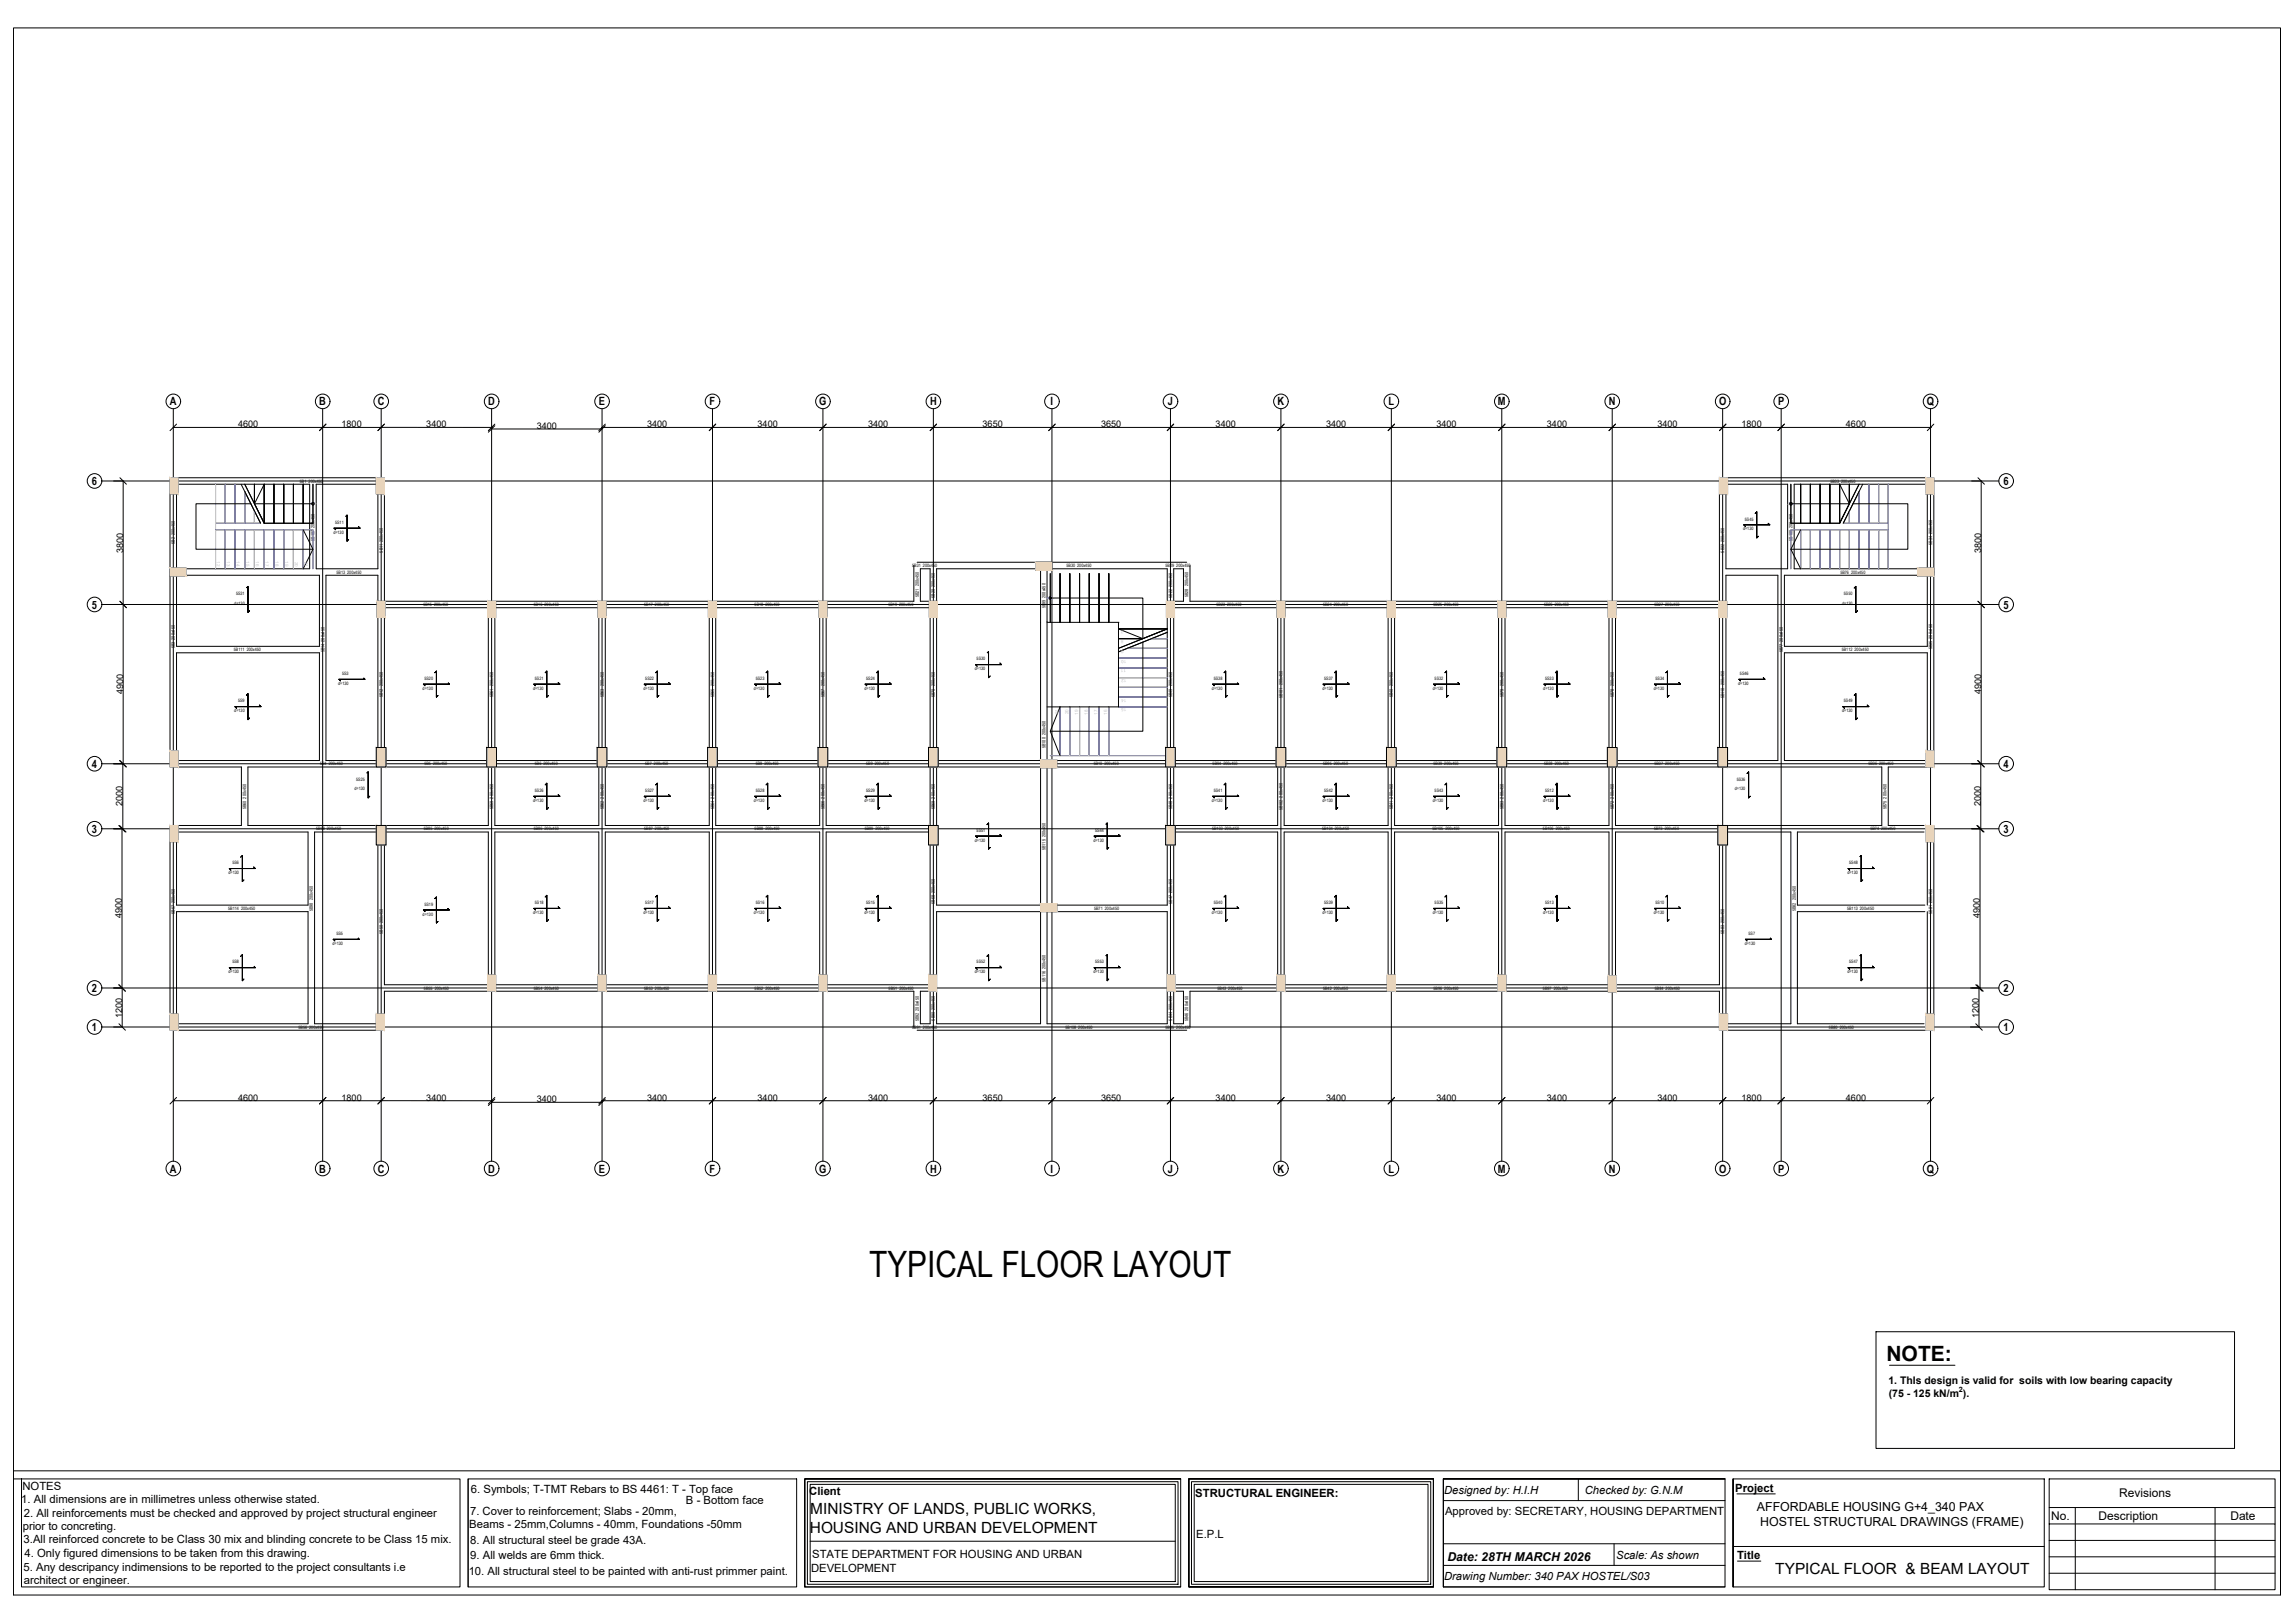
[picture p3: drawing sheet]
<svg xmlns="http://www.w3.org/2000/svg" width="841mm" height="594mm" viewBox="0 0 841 594" stroke-linecap="round" stroke-linejoin="round" font-family="sans-serif">
<defs><g id="words">
<text font-size="13.3" x="318.5" y="467.6">TYPICAL FLOOR LAYOUT</text>
<text font-size="7.7" x="691.3" y="498.4">NOTE:</text>
<g font-size="5.6">
<text x="296.9" y="554.5">MINISTRY OF LANDS, PUBLIC WORKS,</text>
<text x="296.8" y="561.3">HOUSING AND URBAN DEVELOPMENT</text>
<text x="650.6" y="576.4">TYPICAL FLOOR &amp; BEAM LAYOUT</text>
</g>
<g font-size="4.5">
<text x="643.8" y="553.3">AFFORDABLE HOUSING G+4_340 PAX</text>
<text x="645.1" y="558.7">HOSTEL STRUCTURAL DRAWINGS (FRAME)</text>
<text x="530.4" y="571.6">Date: 28TH MARCH 2026</text>
</g>
<g font-size="4.4">
<text x="776.6" y="548.4">Revisions</text>
<text x="751.7" y="556.6">No.</text>
<text x="769" y="556.6">Description</text>
<text x="817.3" y="556.6">Date</text>
</g>
<g font-size="4.2">
<text x="62.3" y="148.5">A</text>
<text x="117" y="148.5">B</text>
<text x="138.5" y="148.5">C</text>
<text x="178.9" y="148.5">D</text>
<text x="219.5" y="148.5">E</text>
<text x="260.1" y="148.5">F</text>
<text x="300.2" y="148.5">G</text>
<text x="340.8" y="148.5">H</text>
<text x="385" y="148.5">I</text>
<text x="428" y="148.5">J</text>
<text x="468.2" y="148.5">K</text>
<text x="508.8" y="148.5">L</text>
<text x="548.9" y="148.5">M</text>
<text x="589.6" y="148.5">N</text>
<text x="630" y="148.5">O</text>
<text x="651.6" y="148.5">P</text>
<text x="706.1" y="148.5">Q</text>
<text x="33.7" y="177.7">6</text>
<text x="734.2" y="177.7">6</text>
<text x="33.7" y="222.9">5</text>
<text x="734.2" y="222.9">5</text>
<text x="33.7" y="281.2">4</text>
<text x="734.2" y="281.2">4</text>
<text x="33.7" y="305">3</text>
<text x="734.2" y="305">3</text>
<text x="33.7" y="363.3">2</text>
<text x="734.2" y="363.3">2</text>
<text x="33.7" y="377.6">1</text>
<text x="734.2" y="377.6">1</text>
<text x="62.3" y="429.5">A</text>
<text x="117" y="429.5">B</text>
<text x="138.5" y="429.5">C</text>
<text x="178.9" y="429.5">D</text>
<text x="219.5" y="429.5">E</text>
<text x="260.1" y="429.5">F</text>
<text x="300.2" y="429.5">G</text>
<text x="340.8" y="429.5">H</text>
<text x="385" y="429.5">I</text>
<text x="428" y="429.5">J</text>
<text x="468.2" y="429.5">K</text>
<text x="508.8" y="429.5">L</text>
<text x="548.9" y="429.5">M</text>
<text x="589.6" y="429.5">N</text>
<text x="630" y="429.5">O</text>
<text x="651.6" y="429.5">P</text>
<text x="706.1" y="429.5">Q</text>
</g>
<g font-size="4.1">
<text x="8.2" y="545.8">NOTES</text>
<text x="7.8" y="550.4">1. All dimensions are in millimetres unless otherwise stated.</text>
<text x="172.6" y="546.7">6. Symbols; T-TMT Rebars to BS 4461: T - Top face</text>
<text x="251.4" y="551">B - Bottom face</text>
<text x="296.6" y="547.4">Client</text>
<text x="438" y="548.4">STRUCTURAL ENGINEER:</text>
<text x="529.2" y="547.1">Designed by: H.I.H</text>
<text x="580.8" y="547.1">Checked by: G.N.M</text>
<text x="635.9" y="546.3">Project</text>
<text x="8.8" y="555.5">2. All reinforcements must be checked and approved by project structural engineer</text>
<text x="172.3" y="554.8">7. Cover to reinforcement; Slabs - 20mm,</text>
<text x="529.6" y="555">Approved by: SECRETARY, HOUSING DEPARTMENT</text>
<text x="8.3" y="560.2">prior to concreting.</text>
<text x="172" y="559.5">Beams - 25mm,Columns - 40mm, Foundations -50mm</text>
<text x="438.4" y="563.2">E.P.L</text>
<text x="8.6" y="565.1">3.All reinforced concrete to be Class 30 mix and blinding concrete to be Class 15 mix.</text>
<text x="172.3" y="565.5">8. All structural steel be grade 43A.</text>
<text x="8.6" y="575.5">5. Any descripancy indimensions to be reported to the project consultants i.e</text>
<text x="9" y="570.2">4. Only figured dimensions to be taken from this drawing.</text>
<text x="172.3" y="571.1">9. All welds are 6mm thick.</text>
<text x="297.2" y="575.7">DEVELOPMENT</text>
<text x="297.6" y="570.8">STATE DEPARTMENT FOR HOUSING AND URBAN</text>
<text x="592.3" y="570.8">Scale: As shown</text>
<text x="636.6" y="570.9">Title</text>
<text x="8.7" y="580.2">architect or engineer.</text>
<text x="171.8" y="576.8">10. All structural steel to be painted with anti-rust primmer paint.</text>
<text x="529.2" y="578.8">Drawing Number: 340 PAX HOSTEL/S03</text>
</g>
<g font-size="3.8">
<text x="692" y="506.9">1. ThIs design is valid for soils with low bearing capacity</text>
<text x="692.1" y="511.5">(75 - 125 kN/m ).</text>
</g>
<g font-size="3.3">
<text x="87.2" y="156.5">4600</text>
<text x="125.2" y="156.5">1800</text>
<text x="156.2" y="156.5">3400</text>
<text x="196.7" y="157.1">3400</text>
<text x="237.2" y="156.5">3400</text>
<text x="277.6" y="156.5">3400</text>
<text x="318.1" y="156.5">3400</text>
<text x="360.1" y="156.5">3650</text>
<text x="403.5" y="156.5">3650</text>
<text x="445.5" y="156.5">3400</text>
<text x="486" y="156.5">3400</text>
<text x="526.4" y="156.5">3400</text>
<text x="566.9" y="156.5">3400</text>
<text x="607.4" y="156.5">3400</text>
<text x="638.2" y="156.5">1800</text>
<text x="676.5" y="156.5">4600</text>
<text x="45.1" y="202.5" transform="rotate(-90 45.1 202.5)">3800</text>
<text x="726" y="202.5" transform="rotate(-90 726 202.5)">3800</text>
<text x="45.1" y="254.2" transform="rotate(-90 45.1 254.2)">4900</text>
<text x="726" y="254.2" transform="rotate(-90 726 254.2)">4900</text>
<text x="44.9" y="295.3" transform="rotate(-90 44.9 295.3)">2000</text>
<text x="725.8" y="295.3" transform="rotate(-90 725.8 295.3)">2000</text>
<text x="44.7" y="336.3" transform="rotate(-90 44.7 336.3)">4900</text>
<text x="725.6" y="336.3" transform="rotate(-90 725.6 336.3)">4900</text>
<text x="44.7" y="372.8" transform="rotate(-90 44.7 372.8)">1200</text>
<text x="725.2" y="372.8" transform="rotate(-90 725.2 372.8)">1200</text>
<text x="87.2" y="403.1">4600</text>
<text x="125.2" y="403.1">1800</text>
<text x="156.2" y="403.1">3400</text>
<text x="196.7" y="403.7">3400</text>
<text x="237.2" y="403.1">3400</text>
<text x="277.6" y="403.1">3400</text>
<text x="318.1" y="403.1">3400</text>
<text x="360.1" y="403.1">3650</text>
<text x="403.5" y="403.1">3650</text>
<text x="445.5" y="403.1">3400</text>
<text x="486" y="403.1">3400</text>
<text x="526.4" y="403.1">3400</text>
<text x="566.9" y="403.1">3400</text>
<text x="607.4" y="403.1">3400</text>
<text x="638.2" y="403.1">1800</text>
<text x="676.5" y="403.1">4600</text>
</g>
<text font-size="2.7" x="717.9" y="509.8">2</text>
<g font-size="1.7">
<text x="109.9" y="176.8">5B1 200x450</text>
<text x="670.8" y="176.8">5B33 200x450</text>
<text x="122.8" y="191.9">5S11</text>
<text x="639.4" y="190.7">5S45</text>
<text x="115.3" y="198" transform="rotate(-90 115.3 198)">5B107 200x450</text>
<text x="122.2" y="195.5">d=130</text>
<text x="638.8" y="194.3">d=130</text>
<text x="656.9" y="198" transform="rotate(-90 656.9 198)">5B109 200x450</text>
<text x="64.1" y="199.2" transform="rotate(-90 64.1 199.2)">5B2 200x450</text>
<text x="140.3" y="202.4" transform="rotate(-90 140.3 202.4)">5B11 200x450</text>
<text x="631.9" y="202.4" transform="rotate(-90 631.9 202.4)">5B32 200x450</text>
<text x="708.1" y="199.6" transform="rotate(-90 708.1 199.6)">5B34 200x450</text>
<text x="334.3" y="207.7">5B31 200x450</text>
<text x="390.8" y="207.7">5B30 200x450</text>
<text x="427.1" y="207.7">5B29 200x450</text>
<text x="123.3" y="210.1">5B13 200x450</text>
<text x="674.4" y="210.1">5B76 200x450</text>
<text x="85.9" y="221.6">d=130</text>
<text x="86.5" y="218">5S31</text>
<text x="155.1" y="222">5B15 200x450</text>
<text x="195.6" y="222">5B16 200x450</text>
<text x="236.1" y="222">5B17 200x450</text>
<text x="276.5" y="222">5B18 200x450</text>
<text x="325.6" y="222">5B19 200x450</text>
<text x="336.7" y="218.7" transform="rotate(-90 336.7 218.7)">5B21 200x450</text>
<text x="342.6" y="219" transform="rotate(-90 342.6 219)">5B20 200x450</text>
<text x="429.5" y="219" transform="rotate(-90 429.5 219)">5B22 200x450</text>
<text x="435.5" y="218.7" transform="rotate(-90 435.5 218.7)">5B28 200x450</text>
<text x="445.8" y="222">5B23 200x450</text>
<text x="484.9" y="222">5B24 200x450</text>
<text x="525.3" y="222">5B25 200x450</text>
<text x="565.8" y="222">5B26 200x450</text>
<text x="606.3" y="222">5B27 200x450</text>
<text x="675.1" y="221.6">d=130</text>
<text x="675.7" y="218">5S50</text>
<text x="383.1" y="222.8" transform="rotate(-90 383.1 222.8)">5B99 200x450</text>
<text x="64.1" y="237.4" transform="rotate(-90 64.1 237.4)">5B3 200x450</text>
<text x="85.7" y="238.5">5B111 200x450</text>
<text x="118.9" y="239" transform="rotate(-90 118.9 239)">5B14 200x450</text>
<text x="653.3" y="239" transform="rotate(-90 653.3 239)">5B77 200x450</text>
<text x="674.9" y="238.5">5B112 200x450</text>
<text x="708.1" y="237.8" transform="rotate(-90 708.1 237.8)">5B35 200x450</text>
<text x="357.2" y="245.5">d=130</text>
<text x="357.9" y="241.9">5S30</text>
<text x="123.9" y="250.8">d=130</text>
<text x="125.4" y="247.2">5S3</text>
<text x="155.5" y="249">5S20</text>
<text x="196" y="249">5S21</text>
<text x="236.5" y="249">5S22</text>
<text x="277" y="249">5S23</text>
<text x="317.4" y="249">5S24</text>
<text x="444.8" y="249">5S38</text>
<text x="485.3" y="249">5S37</text>
<text x="525.7" y="249">5S32</text>
<text x="566.2" y="249">5S33</text>
<text x="606.7" y="249">5S34</text>
<text x="637" y="250.8">d=130</text>
<text x="637.6" y="247.2">5S46</text>
<text x="87.3" y="257.3">5S9</text>
<text x="140.3" y="255.4" transform="rotate(-90 140.3 255.4)">5B12 200x450</text>
<text x="154.9" y="252.6">d=130</text>
<text x="180.7" y="255.4" transform="rotate(-90 180.7 255.4)">5B61 200x450</text>
<text x="195.4" y="252.6">d=130</text>
<text x="221.2" y="255.4" transform="rotate(-90 221.2 255.4)">5B63 200x450</text>
<text x="235.8" y="252.6">d=130</text>
<text x="261.7" y="255.4" transform="rotate(-90 261.7 255.4)">5B65 200x450</text>
<text x="276.3" y="252.6">d=130</text>
<text x="302.2" y="255.4" transform="rotate(-90 302.2 255.4)">5B67 200x450</text>
<text x="316.8" y="252.6">d=130</text>
<text x="342.6" y="255.4" transform="rotate(-90 342.6 255.4)">5B70 200x450</text>
<text x="429.5" y="255.4" transform="rotate(-90 429.5 255.4)">5B49 200x450</text>
<text x="444.1" y="252.6">d=130</text>
<text x="470" y="255.7" transform="rotate(-90 470 255.7)">5B101 200x450</text>
<text x="484.6" y="252.6">d=130</text>
<text x="510.5" y="255.4" transform="rotate(-90 510.5 255.4)">5B40 200x450</text>
<text x="525.1" y="252.6">d=130</text>
<text x="550.9" y="255.4" transform="rotate(-90 550.9 255.4)">5B79 200x450</text>
<text x="565.6" y="252.6">d=130</text>
<text x="591.4" y="255.4" transform="rotate(-90 591.4 255.4)">5B78 200x450</text>
<text x="606" y="252.6">d=130</text>
<text x="631.9" y="255.7" transform="rotate(-90 631.9 255.7)">5B110 200x450</text>
<text x="675.7" y="257.3">5S49</text>
<text x="85.9" y="260.9">d=130</text>
<text x="675.1" y="260.9">d=130</text>
<text x="383.1" y="274" transform="rotate(-90 383.1 274)">5B100 200x450</text>
<text x="117.3" y="280.3">5B4 200x450</text>
<text x="155.5" y="280.3">5B5 200x450</text>
<text x="196" y="280.3">5B6 200x450</text>
<text x="236.5" y="280.3">5B7 200x450</text>
<text x="276.9" y="280.3">5B8 200x450</text>
<text x="317.4" y="280.3">5B9 200x450</text>
<text x="400.8" y="280.3">5B10 200x450</text>
<text x="444.4" y="280.3">5B94 200x450</text>
<text x="484.9" y="280.3">5B95 200x450</text>
<text x="525.3" y="280.3">5B39 200x450</text>
<text x="565.8" y="280.3">5B38 200x450</text>
<text x="606.3" y="280.3">5B37 200x450</text>
<text x="684.7" y="280.3">5B36 200x450</text>
<text x="130.5" y="285.9">5S25</text>
<text x="636.4" y="285.9">5S36</text>
<text x="129.9" y="289.5">d=130</text>
<text x="195.4" y="293.7">d=130</text>
<text x="196" y="290.1">5S26</text>
<text x="235.8" y="293.7">d=130</text>
<text x="236.5" y="290.1">5S27</text>
<text x="276.3" y="293.7">d=130</text>
<text x="277" y="290.1">5S28</text>
<text x="316.8" y="293.7">d=130</text>
<text x="317.4" y="290.1">5S29</text>
<text x="444.1" y="293.7">d=130</text>
<text x="444.8" y="290.1">5S41</text>
<text x="484.6" y="293.7">d=130</text>
<text x="485.3" y="290.1">5S42</text>
<text x="525.1" y="293.7">d=130</text>
<text x="525.7" y="290.1">5S43</text>
<text x="565.6" y="293.7">d=130</text>
<text x="566.2" y="290.1">5S12</text>
<text x="635.8" y="289.5">d=130</text>
<text x="90.3" y="296.4" transform="rotate(-90 90.3 296.4)">5B60 200x450</text>
<text x="180.7" y="296.4" transform="rotate(-90 180.7 296.4)">5B59 200x450</text>
<text x="221.2" y="296.4" transform="rotate(-90 221.2 296.4)">5B62 200x450</text>
<text x="261.7" y="296.4" transform="rotate(-90 261.7 296.4)">5B64 200x450</text>
<text x="302.2" y="296.4" transform="rotate(-90 302.2 296.4)">5B66 200x450</text>
<text x="342.6" y="296.4" transform="rotate(-90 342.6 296.4)">5B69 200x450</text>
<text x="429.5" y="296.4" transform="rotate(-90 429.5 296.4)">5B48 200x450</text>
<text x="470" y="296.8" transform="rotate(-90 470 296.8)">5B102 200x450</text>
<text x="510.5" y="296.4" transform="rotate(-90 510.5 296.4)">5B41 200x450</text>
<text x="550.9" y="296.4" transform="rotate(-90 550.9 296.4)">5B93 200x450</text>
<text x="591.4" y="296.4" transform="rotate(-90 591.4 296.4)">5B72 200x450</text>
<text x="691.4" y="296.4" transform="rotate(-90 691.4 296.4)">5B75 200x450</text>
<text x="115.9" y="304.1">5B58 200x450</text>
<text x="155.3" y="304.1">5B85 200x450</text>
<text x="195.6" y="304.1">5B86 200x450</text>
<text x="236.1" y="304.1">5B87 200x450</text>
<text x="276.5" y="304.1">5B88 200x450</text>
<text x="316.9" y="304.1">5B89 200x450</text>
<text x="357.9" y="304.7">5S51</text>
<text x="401.3" y="304.7">5S44</text>
<text x="444.2" y="304.1">5B103 200x450</text>
<text x="484.5" y="304.1">5B104 200x450</text>
<text x="525" y="304.1">5B105 200x450</text>
<text x="565.4" y="304.1">5B106 200x450</text>
<text x="606.1" y="304.1">5B73 200x450</text>
<text x="685.4" y="304.1">5B74 200x450</text>
<text x="357.3" y="308.3">d=130</text>
<text x="383.1" y="311.4" transform="rotate(-90 383.1 311.4)">5B115 200x450</text>
<text x="400.7" y="308.3">d=130</text>
<text x="85.2" y="316.6">5S6</text>
<text x="677.7" y="316.6">5S48</text>
<text x="83.8" y="320.1">d=130</text>
<text x="677" y="320.1">d=130</text>
<text x="64.1" y="334.6" transform="rotate(-90 64.1 334.6)">5B57 200x450</text>
<text x="83.6" y="333.3">5B114 200x450</text>
<text x="114.7" y="333.8" transform="rotate(-90 114.7 333.8)">5B98 200x450</text>
<text x="154.9" y="335.3">d=130</text>
<text x="155.5" y="331.8">5S19</text>
<text x="195.4" y="334.7">d=130</text>
<text x="196" y="331.2">5S18</text>
<text x="235.8" y="334.7">d=130</text>
<text x="236.5" y="331.2">5S17</text>
<text x="276.3" y="334.7">d=130</text>
<text x="277" y="331.2">5S16</text>
<text x="316.8" y="334.7">d=130</text>
<text x="317.4" y="331.2">5S15</text>
<text x="342.6" y="331.1" transform="rotate(-90 342.6 331.1)">5B68 200x450</text>
<text x="400.9" y="333.3">5B71 200x450</text>
<text x="429.5" y="331.1" transform="rotate(-90 429.5 331.1)">5B47 200x450</text>
<text x="444.1" y="334.7">d=130</text>
<text x="444.8" y="331.2">5S40</text>
<text x="484.6" y="334.7">d=130</text>
<text x="485.3" y="331.2">5S39</text>
<text x="525.1" y="334.7">d=130</text>
<text x="525.7" y="331.2">5S35</text>
<text x="565.6" y="334.7">d=130</text>
<text x="566.2" y="331.2">5S13</text>
<text x="606" y="334.7">d=130</text>
<text x="606.7" y="331.2">5S10</text>
<text x="658.1" y="333.8" transform="rotate(-90 658.1 333.8)">5B82 200x450</text>
<text x="676.9" y="333.3">5B113 200x450</text>
<text x="708.1" y="334.7" transform="rotate(-90 708.1 334.7)">5B81 200x450</text>
<text x="140.3" y="341.9" transform="rotate(-90 140.3 341.9)">5B50 200x450</text>
<text x="631.9" y="341.9" transform="rotate(-90 631.9 341.9)">5B83 200x450</text>
<text x="121.9" y="346.1">d=130</text>
<text x="123.3" y="342.5">5S5</text>
<text x="639.4" y="346.1">d=130</text>
<text x="640.8" y="342.5">5S7</text>
<text x="85.2" y="352.9">5S8</text>
<text x="357.9" y="352.9">5S52</text>
<text x="401.3" y="352.9">5S53</text>
<text x="677.7" y="352.9">5S47</text>
<text x="83.8" y="356.5">d=130</text>
<text x="357.3" y="356.5">d=130</text>
<text x="383.1" y="359.6" transform="rotate(-90 383.1 359.6)">5B116 200x450</text>
<text x="400.7" y="356.5">d=130</text>
<text x="677" y="356.5">d=130</text>
<text x="155.4" y="362.5">5B55 200x450</text>
<text x="195.6" y="362.5">5B54 200x450</text>
<text x="236.1" y="362.5">5B53 200x450</text>
<text x="276.5" y="362.5">5B52 200x450</text>
<text x="325.7" y="362.5">5B51 200x450</text>
<text x="446.2" y="362.5">5B43 200x450</text>
<text x="484.9" y="362.5">5B42 200x450</text>
<text x="525.3" y="362.5">5B96 200x450</text>
<text x="565.4" y="362.5">5B97 200x450</text>
<text x="606.4" y="362.5">5B84 200x450</text>
<text x="109.4" y="376.7">5B56 200x450</text>
<text x="334.3" y="376.7">5B91 200x450</text>
<text x="336.7" y="374.1" transform="rotate(-90 336.7 374.1)">5B92 200x450</text>
<text x="342.6" y="373.8" transform="rotate(-90 342.6 373.8)">5B90 200x450</text>
<text x="390.4" y="376.7">5B108 200x450</text>
<text x="427.1" y="376.7">5B45 200x450</text>
<text x="429.5" y="373.8" transform="rotate(-90 429.5 373.8)">5B44 200x450</text>
<text x="435.5" y="374.1" transform="rotate(-90 435.5 374.1)">5B46 200x450</text>
<text x="670.2" y="376.7">5B80 200x450</text>
</g>
<g font-size="1.7" fill="#aaf">
<text x="79.5" y="205.6" transform="rotate(90 79.5 205.6)">12</text>
<text x="83.1" y="205.6" transform="rotate(90 83.1 205.6)">13</text>
<text x="86.6" y="205.6" transform="rotate(90 86.6 205.6)">14</text>
<text x="90.2" y="205.6" transform="rotate(90 90.2 205.6)">15</text>
<text x="93.8" y="205.6" transform="rotate(90 93.8 205.6)">16</text>
<text x="97.4" y="205.6" transform="rotate(90 97.4 205.6)">17</text>
<text x="100.9" y="205.6" transform="rotate(90 100.9 205.6)">18</text>
<text x="104.5" y="205.6" transform="rotate(90 104.5 205.6)">19</text>
<text x="108.1" y="205.7" transform="rotate(90 108.1 205.7)">20</text>
<text x="111.6" y="205.7" transform="rotate(90 111.6 205.7)">21</text>
<text x="411.8" y="230.9" transform="rotate(-180 411.8 230.9)">7</text>
<text x="411.8" y="234.4" transform="rotate(-180 411.8 234.4)">8</text>
<text x="411.8" y="238" transform="rotate(-180 411.8 238)">9</text>
<text x="412.7" y="245.2" transform="rotate(-180 412.7 245.2)">11</text>
<text x="412.8" y="241.6" transform="rotate(-180 412.8 241.6)">10</text>
<text x="412.8" y="248.7" transform="rotate(-180 412.8 248.7)">12</text>
<text x="412.8" y="255.9" transform="rotate(-180 412.8 255.9)">14</text>
<text x="387.9" y="261.7" transform="rotate(-90 387.9 261.7)">21</text>
<text x="391.5" y="261.7" transform="rotate(-90 391.5 261.7)">20</text>
<text x="395.1" y="261.8" transform="rotate(-90 395.1 261.8)">19</text>
<text x="398.6" y="261.8" transform="rotate(-90 398.6 261.8)">18</text>
<text x="402.2" y="261.8" transform="rotate(-90 402.2 261.8)">17</text>
<text x="405.8" y="261.8" transform="rotate(-90 405.8 261.8)">16</text>
<text x="412.8" y="259.4" transform="rotate(-180 412.8 259.4)">15</text>
</g>
</g></defs>
<!-- layer: Axis Line(Dir 2) -->
<g fill="none" stroke="#000" stroke-width=".37">
<path d="M63.5 149.7v275.6M118.2 149.7v275.6M139.7 149.7v275.6M180.2 149.7v275.6M220.6 149.7v275.6M261.1 149.7v275.6M301.6 149.7v275.6M342 149.7v275.6M385.5 149.7v275.6M428.9 149.7v275.6M469.4 149.7v275.6M509.9 149.7v275.6"/>
<path d="M550.3 149.7v275.6M590.8 149.7v275.6M631.3 149.7v275.6M652.7 149.7v275.6M707.5 149.7v275.6"/>
</g>
<!-- layer: Axis Circle(Dir 2) -->
<g fill="none" stroke="#000" stroke-width=".37">
<circle cx="63.5" cy="147" r="2.68"/>
<circle cx="118.3" cy="147" r="2.68"/>
<circle cx="139.7" cy="147" r="2.68"/>
<circle cx="180.2" cy="147" r="2.68"/>
<circle cx="220.6" cy="147" r="2.68"/>
<circle cx="261.1" cy="147" r="2.68"/>
<circle cx="301.6" cy="147" r="2.68"/>
<circle cx="342" cy="147" r="2.68"/>
<circle cx="385.5" cy="147" r="2.68"/>
<circle cx="428.9" cy="147" r="2.68"/>
<circle cx="469.4" cy="147" r="2.68"/>
<circle cx="509.9" cy="147" r="2.68"/>
<circle cx="550.4" cy="147" r="2.68"/>
<circle cx="590.8" cy="147" r="2.68"/>
<circle cx="631.3" cy="147" r="2.68"/>
<circle cx="652.7" cy="147" r="2.68"/>
<circle cx="707.5" cy="147" r="2.68"/>
<circle cx="63.5" cy="428" r="2.68"/>
<circle cx="118.3" cy="428" r="2.68"/>
<circle cx="139.7" cy="428" r="2.68"/>
<circle cx="180.2" cy="428" r="2.68"/>
<circle cx="220.6" cy="428" r="2.68"/>
<circle cx="261.1" cy="428" r="2.68"/>
<circle cx="301.6" cy="428" r="2.68"/>
<circle cx="342" cy="428" r="2.68"/>
<circle cx="385.5" cy="428" r="2.68"/>
<circle cx="428.9" cy="428" r="2.68"/>
<circle cx="469.4" cy="428" r="2.68"/>
<circle cx="509.9" cy="428" r="2.68"/>
<circle cx="550.4" cy="428" r="2.68"/>
<circle cx="590.8" cy="428" r="2.68"/>
<circle cx="631.3" cy="428" r="2.68"/>
<circle cx="652.7" cy="428" r="2.68"/>
<circle cx="707.5" cy="428" r="2.68"/>
</g>
<!-- layer: Axis Line(Dir 1) -->
<path d="M37.3 176.2h695.2M37.3 221.4h695.2M37.3 279.7h695.2M37.3 303.6h695.2M37.3 376.2h695.2M37.3 361.9h695.2" fill="none" stroke="#000" stroke-width=".37"/>
<!-- layer: Axis Circle(Dir 1) -->
<g fill="none" stroke="#000" stroke-width=".37">
<circle cx="34.6" cy="176.2" r="2.68"/>
<circle cx="735.2" cy="176.2" r="2.68"/>
<circle cx="34.6" cy="221.4" r="2.68"/>
<circle cx="735.2" cy="221.4" r="2.68"/>
<circle cx="34.6" cy="279.7" r="2.68"/>
<circle cx="735.2" cy="279.7" r="2.68"/>
<circle cx="34.6" cy="303.5" r="2.68"/>
<circle cx="735.2" cy="303.5" r="2.68"/>
<circle cx="34.6" cy="376.1" r="2.68"/>
<circle cx="34.6" cy="361.9" r="2.68"/>
<circle cx="735.2" cy="376.1" r="2.68"/>
<circle cx="735.2" cy="361.9" r="2.68"/>
</g>
<!-- layer: Beam Line -->
<g fill="none" stroke="#000" stroke-width=".37">
<path d="M65 177.4h48.5v30.9h-45.3M65 175h73.2M138.2 177.4h-22.3v30.9h22.6v-27.4M632.8 177.4h22.3v30.9h-22.6v-27.4M632.8 175h73.2M706 177.4h-48.5v30.9h45.2M62.3 180.9v94.1M64.7 180.9v27.1M140.9 180.9v39.3M630.1 180.9v39.3M706.3 180.9v27.1M708.7 180.9v94.1"/>
<path d="M68.2 210.7h48.9v26h-52.4v-25.7M334.9 207.1v13.1h-31.8M336.1 205.9h98.8M436.1 207.1v13.1h31.8M702.7 210.7h-48.8v26h52.4v-25.7M138.5 220.2v-9.5h-19v67.9h18.7M138.5 226.2v48.8M140.9 226.2v48.8M141.2 222.6h37.5M141.2 220.2h37.5M179 226.2v48.8M181.3 226.2v48.8"/>
<path d="M181.6 222.6h37.5M181.6 220.2h37.5M219.4 226.2v48.8M221.8 226.2v48.8M222.1 222.6h37.5M222.1 220.2h37.5M259.9 226.2v48.8M262.3 226.2v48.8M262.6 222.6h37.5M262.6 220.2h37.5M300.4 226.2v48.8M302.8 226.2v48.8"/>
<path d="M303.1 222.6h37.5M340.6 220.2h-3.3v-11.9h3.6v11.9M340.9 226.2v48.8M343.2 220.2v-11.9h38.1v70.3h-37.8M343.2 226.2v48.8M427.7 220.2v-11.9h-44v70.3h43.7M427.7 226.2v48.8M430.1 220.2v-11.9h3.6v11.9h-3.3M430.1 226.2v48.8M430.4 222.6h37.5M468.2 226.2v48.8M470.6 226.2v48.8"/>
<path d="M470.9 222.6h37.5M470.9 220.2h37.5M508.7 226.2v48.8M511.1 226.2v48.8M511.4 222.6h37.5M511.4 220.2h37.5M549.2 226.2v48.8M551.5 226.2v48.8M551.8 222.6h37.5M551.8 220.2h37.5M589.6 226.2v48.8M592 226.2v48.8"/>
<path d="M592.3 222.6h37.5M592.3 220.2h37.5M630.1 226.2v48.8M632.5 220.2v-9.5h19v67.9h-18.7M632.5 226.2v48.8M64.7 275v-35.9h52.4v39.5h-52.1M141.2 278.6h37.5M181.6 278.6h37.5M222.1 278.6h37.5M262.6 278.6h37.5M303.1 278.6h37.5M430.4 278.6h37.5"/>
<path d="M470.9 278.6h37.5M511.4 278.6h37.5M551.8 278.6h37.5M592.3 278.6h37.5M706.3 275v-35.9h-52.4v39.5h52.1M65 280.9h23.5v21.4h-23.5M138.2 280.9h-47.3v21.4h47.3M141.2 280.9h37.5M179 280.9v21.4h-37.8M181.3 280.9v21.4h38.1v-21.4M181.6 280.9h37.5M221.8 280.9v21.4h38.1v-21.4"/>
<path d="M222.1 280.9h37.5M262.3 280.9v21.4h38.1v-21.4M262.6 280.9h37.5M302.8 280.9v21.4h37.8M303.1 280.9h37.5M340.9 280.9v21.4M343.2 280.9v21.4M343.5 280.9h37.8v50.6h-38.1v-23.2M427.4 280.9h-43.7v50.6h44v-23.2M427.7 280.9v21.4M430.1 280.9v21.4M430.4 280.9h37.5"/>
<path d="M468.2 280.9v21.4h-37.8M470.6 280.9v21.4h38.1v-21.4M470.9 280.9h37.5M511.1 280.9v21.4h38.1v-21.4M511.4 280.9h37.5M551.5 280.9v21.4h38.1v-21.4M551.8 280.9h37.5M592 280.9v21.4h37.8M592.3 280.9h37.5M632.8 280.9h56.8v21.4h-56.8M706 280.9h-14v21.4h13.1M62.3 308.3v63.1"/>
<path d="M65 304.7h47.9v26.8h-48.2v-23.2M138.2 304.7h-22.9v70.3h22.9M138.5 308.3v63.1M140.9 308.3v52.4h37.8M141.2 304.7h37.8v52.4M340.6 304.7h-37.8v52.4M340.9 308.3v48.8M430.1 308.3v48.8M430.4 304.7h37.8v52.4M629.8 304.7h-37.8v52.7M630.1 308.3v52.4h-37.8M632.5 308.3v63.1"/>
<path d="M632.8 304.7h23.5v70.3h-23.5M705.1 304.7h-46.4v26.8h46.7M706.3 308.3v23.2M708.7 308.3v63.4M705.4 333.9h-46.7v41.1h46.4M706.3 333.9v37.8M181.3 357.1v-52.4h38.1v52.4M221.8 357.1v-52.4h38.1v52.4M262.3 357.1v-52.4h38.1v52.4M343.2 357.1v-23.2h38.1v41.1h-38.1v-11.9M427.7 357.1v-23.2h-44v41.1h44v-11.9M470.6 357.1v-52.4h38.1v52.4"/>
<path d="M511.1 357.1v-52.4h38.1v52.4M551.5 357.1v-52.4h38.1v52.7M63.5 377.3h76.2M64.7 371.4v-37.5h48.2v41.1h-47.9M140.9 371.4v-8.3h194v13.1M181.6 360.7h37.5M222.1 360.7h37.5M262.6 360.7h37.5M303.1 360.7h37.5M336.1 377.3h98.8M337.3 363.1h3.6v11.9h-3.6zM430.1 363.1h3.6v11.9h-3.6z"/>
<path d="M430.4 360.7h37.5M470.9 360.7h37.5M511.4 360.7h37.5M551.8 360.7h37.5M589.3 363.1h-153.2v13.1M592.3 363.1h37.8v8.3M631.3 377.3h74.6"/>
</g>
<!-- layer: Column Line -->
<g fill="none" stroke="#000" stroke-width=".37">
<path d="M62.3 175h3v5.9h-3zM137.9 175h3v5.9h-3zM630.1 175h3v5.9h-3zM705.7 175h3v5.9h-3zM62.3 208h5.9v3h-5.9zM379.5 205.9h6v3h-6zM702.7 208h6v3h-6zM138.2 220.2h3v6h-3zM178.7 220.2h2.9v6h-2.9zM219.1 220.2h3v6h-3zM259.6 220.2h3v6h-3zM300.1 220.2h3v6h-3z"/>
<path d="M340.6 220.2h2.9v6h-2.9zM427.4 220.2h3v6h-3zM467.9 220.2h3v6h-3zM508.4 220.2h3v6h-3zM548.9 220.2h2.9v6h-2.9zM589.3 220.2h3v6h-3zM629.8 220.2h3v6h-3zM62.3 275h3v5.9h-3zM138.2 275h3v5.9h-3zM178.7 275h2.9v5.9h-2.9zM219.1 275h3v5.9h-3zM259.6 275h3v5.9h-3z"/>
<path d="M300.1 275h3v5.9h-3zM340.6 275h2.9v5.9h-2.9zM381.3 278.3h6v2.9h-6zM427.4 275h3v5.9h-3zM467.9 275h3v5.9h-3zM508.4 275h3v5.9h-3zM548.9 275h2.9v5.9h-2.9zM589.3 275h3v5.9h-3zM629.8 275h3v5.9h-3zM705.7 275h3v5.9h-3zM62.3 302.3h3v6h-3zM138.2 302.3h3v6h-3z"/>
<path d="M340.6 302.3h2.9v6h-2.9zM427.4 302.3h3v6h-3zM629.8 302.3h3v6h-3zM705.7 302.3h3v6h-3zM381.3 330.9h6v3h-6zM178.7 357.1h2.9v6h-2.9zM219.1 357.1h3v6h-3zM259.6 357.1h3v6h-3zM300.1 357.1h3v6h-3zM340.3 357.1h2.9v6h-2.9zM427.7 357.1h3v6h-3zM467.9 357.1h3v6h-3z"/>
<path d="M508.4 357.1h3v6h-3zM548.9 357.1h2.9v6h-2.9zM589.3 357.4h3v5.9h-3zM62.3 371.4h3v5.9h-3zM137.9 371.4h3v5.9h-3zM630.1 371.4h3v5.9h-3zM705.7 371.4h3v5.9h-3z"/>
</g>
<!-- layer: Column Hatch -->
<g fill="#e8d4bb" stroke="#e8d4bb" stroke-width=".37">
<path d="M62.3 175l3 5.9v-5.9zM62.3 175l3 5.9h-3z"/>
<path d="M630.1 371.4l3 5.9v-5.9zM630.1 371.4l3 5.9h-3z"/>
<path d="M137.9 175l3 5.9v-5.9zM137.9 175l3 5.9h-3z"/>
<path d="M629.8 220.2l3 6v-6zM629.8 220.2l3 6h-3z"/>
<path d="M178.7 220.2l2.9 6v-6zM178.7 220.2l2.9 6h-2.9z"/>
<path d="M138.2 220.2l3 6v-6zM138.2 220.2l3 6h-3z"/>
<path d="M630.1 175l3 5.9v-5.9zM630.1 175l3 5.9h-3z"/>
<path d="M219.1 220.2l3 6v-6zM219.1 220.2l3 6h-3z"/>
<path d="M300.1 220.2l3 6v-6zM300.1 220.2l3 6h-3z"/>
<path d="M259.6 220.2l3 6v-6zM259.6 220.2l3 6h-3z"/>
<path d="M589.3 357.4l3 5.9v-5.9zM589.3 357.4l3 5.9h-3z"/>
<path d="M340.6 220.2l2.9 6v-6zM340.6 220.2l2.9 6h-2.9z"/>
<path d="M508.4 220.2l3 6v-6zM508.4 220.2l3 6h-3z"/>
<path d="M548.9 357.1l2.9 6v-6zM548.9 357.1l2.9 6h-2.9z"/>
<path d="M548.9 220.2l2.9 6v-6zM548.9 220.2l2.9 6h-2.9z"/>
<path d="M427.4 220.2l3 6v-6zM427.4 220.2l3 6h-3z"/>
<path d="M508.4 357.1l3 6v-6zM508.4 357.1l3 6h-3z"/>
<path d="M467.9 357.1l3 6v-6zM467.9 357.1l3 6h-3z"/>
<path d="M467.9 220.2l3 6v-6zM467.9 220.2l3 6h-3z"/>
<path d="M427.7 357.1l3 6v-6zM427.7 357.1l3 6h-3z"/>
<path d="M589.3 220.2l3 6v-6zM589.3 220.2l3 6h-3z"/>
<path d="M138.2 302.3l3 6v-6zM138.2 302.3l3 6h-3z"/>
<path d="M629.8 302.3l3 6v-6zM629.8 302.3l3 6h-3z"/>
<path d="M340.3 357.1l2.9 6v-6zM340.3 357.1l2.9 6h-2.9z"/>
<path d="M219.1 275l3 5.9v-5.9zM219.1 275l3 5.9h-3z"/>
<path d="M427.4 302.3l3 6v-6zM427.4 302.3l3 6h-3z"/>
<path d="M300.1 357.1l3 6v-6zM300.1 357.1l3 6h-3z"/>
<path d="M259.6 275l3 5.9v-5.9zM259.6 275l3 5.9h-3z"/>
<path d="M340.6 302.3l2.9 6v-6zM340.6 302.3l2.9 6h-2.9z"/>
<path d="M300.1 275l3 5.9v-5.9zM300.1 275l3 5.9h-3z"/>
<path d="M589.3 275l3 5.9v-5.9zM589.3 275l3 5.9h-3z"/>
<path d="M259.6 357.1l3 6v-6zM259.6 357.1l3 6h-3z"/>
<path d="M340.6 275l2.9 5.9v-5.9zM340.6 275l2.9 5.9h-2.9z"/>
<path d="M629.8 275l3 5.9v-5.9zM629.8 275l3 5.9h-3z"/>
<path d="M219.1 357.1l3 6v-6zM219.1 357.1l3 6h-3z"/>
<path d="M427.4 275l3 5.9v-5.9zM427.4 275l3 5.9h-3z"/>
<path d="M178.7 357.1l2.9 6v-6zM178.7 357.1l2.9 6h-2.9z"/>
<path d="M467.9 275l3 5.9v-5.9zM467.9 275l3 5.9h-3z"/>
<path d="M62.3 302.3l3 6v-6zM62.3 302.3l3 6h-3z"/>
<path d="M137.9 371.4l3 5.9v-5.9zM137.9 371.4l3 5.9h-3z"/>
<path d="M508.4 275l3 5.9v-5.9zM508.4 275l3 5.9h-3z"/>
<path d="M62.3 371.4l3 5.9v-5.9zM62.3 371.4l3 5.9h-3z"/>
<path d="M62.3 208l5.9 3v-3zM62.3 208l5.9 3h-5.9z"/>
<path d="M178.7 275l2.9 5.9v-5.9zM178.7 275l2.9 5.9h-2.9z"/>
<path d="M548.9 275l2.9 5.9v-5.9zM548.9 275l2.9 5.9h-2.9z"/>
<path d="M62.3 275l3 5.9v-5.9zM62.3 275l3 5.9h-3z"/>
<path d="M138.2 275l3 5.9v-5.9zM138.2 275l3 5.9h-3z"/>
<path d="M705.7 275l3 5.9v-5.9zM705.7 275l3 5.9h-3z"/>
<path d="M702.7 208l6 3v-3zM702.7 208l6 3h-6z"/>
<path d="M705.7 175l3 5.9v-5.9zM705.7 175l3 5.9h-3z"/>
<path d="M705.7 302.3l3 6v-6zM705.7 302.3l3 6h-3z"/>
<path d="M705.7 371.4l3 5.9v-5.9zM705.7 371.4l3 5.9h-3z"/>
<path d="M137.9 273.8l3.6 7.1v-7.1zM137.9 273.8l3.6 7.1h-3.6z"/>
<path d="M178.4 273.8l3.5 7.1v-7.1zM178.4 273.8l3.5 7.1h-3.5z"/>
<path d="M218.8 273.8l3.6 7.1v-7.1zM218.8 273.8l3.6 7.1h-3.6z"/>
<path d="M259.3 273.8l3.6 7.1v-7.1zM259.3 273.8l3.6 7.1h-3.6z"/>
<path d="M299.8 273.8l3.5 7.1v-7.1zM299.8 273.8l3.5 7.1h-3.5z"/>
<path d="M340.3 273.8l3.5 7.1v-7.1zM340.3 273.8l3.5 7.1h-3.5z"/>
<path d="M427.2 273.8l3.5 7.1v-7.1zM427.2 273.8l3.5 7.1h-3.5z"/>
<path d="M467.6 273.8l3.6 7.1v-7.1zM467.6 273.8l3.6 7.1h-3.6z"/>
<path d="M508.1 273.8l3.6 7.1v-7.1zM508.1 273.8l3.6 7.1h-3.6z"/>
<path d="M548.6 273.8l3.5 7.1v-7.1zM548.6 273.8l3.5 7.1h-3.5z"/>
<path d="M589 273.8l3.6 7.1v-7.1zM589 273.8l3.6 7.1h-3.6z"/>
<path d="M629.5 273.8l3.6 7.1v-7.1zM629.5 273.8l3.6 7.1h-3.6z"/>
<path d="M137.9 302.3l3.6 7.2v-7.2zM137.9 302.3l3.6 7.2h-3.6z"/>
<path d="M340.3 302.3l3.5 7.2v-7.2zM340.3 302.3l3.5 7.2h-3.5z"/>
<path d="M427.2 302.3l3.5 7.2v-7.2zM427.2 302.3l3.5 7.2h-3.5z"/>
<path d="M629.5 302.3l3.6 7.2v-7.2zM629.5 302.3l3.6 7.2h-3.6z"/>
<path d="M379.5 205.9l6 3v-3zM379.5 205.9l6 3h-6z"/>
<path d="M381.3 278.3l6 2.9v-2.9zM381.3 278.3l6 2.9h-6z"/>
<path d="M381.3 330.9l6 3v-3zM381.3 330.9l6 3h-6z"/>
</g>
<!-- layer: Slab Edge Line -->
<g fill="none" stroke="#000" stroke-width=".37">
<path d="M122.4 193.4l.6 .6-.6-.6M127.2 188.7v9.5v-9.5M127.2 198.2l.6-.6-.6 .6M127.2 188.7l-.6 .6 .6-.6M131.9 193.4h-9.5h9.5M131.9 193.4l-.6-.6 .6 .6M639 192.2l.6 .6-.6-.6M643.8 187.5v9.5v-9.5M643.8 197l.6-.6-.6 .6M643.8 187.5l-.6 .6 .6-.6M648.6 192.2h-9.6h9.6M648.6 192.2l-.6-.5 .6 .5"/>
<path d="M90.9 214.8v9.5v-9.5M90.9 214.8l-.6 .6 .6-.6M680.1 214.8v9.5v-9.5M680.1 214.8l-.6 .6 .6-.6M90.9 224.3l.6-.6-.6 .6M362.3 238.7v9.5v-9.5M362.3 238.7l-.6 .5 .6-.5M680.1 224.3l.6-.6-.6 .6M86.1 258.8l.6 .6-.6-.6M90.9 254.1v9.5v-9.5M90.9 254.1l-.6 .6 .6-.6M95.6 258.8h-9.5h9.5"/>
<path d="M95.6 258.8l-.6-.6 .6 .6M124.2 248.8l.6 .6-.6-.6M133.7 248.8h-9.5h9.5M133.7 248.8l-.6-.6 .6 .6M155.2 250.6l.6 .6-.6-.6M159.9 245.8v9.5v-9.5M159.9 255.3l.6-.6-.6 .6M159.9 245.8l-.6 .6 .6-.6M164.7 250.6h-9.5h9.5M164.7 250.6l-.6-.6 .6 .6M195.6 250.6l.6 .6-.6-.6M200.4 245.8v9.5v-9.5"/>
<path d="M200.4 255.3l.6-.6-.6 .6M200.4 245.8l-.6 .6 .6-.6M205.2 250.6h-9.6h9.6M205.2 250.6l-.6-.6 .6 .6M236.1 250.6l.6 .6-.6-.6M240.9 245.8v9.5v-9.5M240.9 255.3l.6-.6-.6 .6M240.9 245.8l-.6 .6 .6-.6M245.6 250.6h-9.5h9.5M245.6 250.6l-.6-.6 .6 .6M276.6 250.6l.6 .6-.6-.6M281.3 245.8v9.5v-9.5"/>
<path d="M281.3 255.3l.6-.6-.6 .6M281.3 245.8l-.6 .6 .6-.6M286.1 250.6h-9.5h9.5M286.1 250.6l-.6-.6 .6 .6M317 250.6l.6 .6-.6-.6M321.8 245.8v9.5v-9.5M321.8 255.3l.6-.6-.6 .6M321.8 245.8l-.6 .6 .6-.6M326.6 250.6h-9.6h9.6M326.6 250.6l-.6-.6 .6 .6M357.5 243.4l.6 .6-.6-.6M362.3 248.2l.5-.6-.5 .6"/>
<path d="M367 243.4h-9.5h9.5M367 243.4l-.6-.6 .6 .6M444.4 250.6l.6 .6-.6-.6M449.2 245.8v9.5v-9.5M449.2 255.3l.6-.6-.6 .6M449.2 245.8l-.6 .6 .6-.6M453.9 250.6h-9.5h9.5M453.9 250.6l-.6-.6 .6 .6M484.9 250.6l.6 .6-.6-.6M489.6 245.8v9.5v-9.5M489.6 255.3l.6-.6-.6 .6M489.6 245.8l-.6 .6 .6-.6"/>
<path d="M494.4 250.6h-9.5h9.5M494.4 250.6l-.6-.6 .6 .6M525.3 250.6l.6 .6-.6-.6M530.1 245.8v9.5v-9.5M530.1 255.3l.6-.6-.6 .6M530.1 245.8l-.6 .6 .6-.6M534.9 250.6h-9.6h9.6M534.9 250.6l-.6-.6 .6 .6M565.8 250.6l.6 .6-.6-.6M570.6 245.8v9.5v-9.5M570.6 255.3l.6-.6-.6 .6M570.6 245.8l-.6 .6 .6-.6"/>
<path d="M575.3 250.6h-9.5h9.5M575.3 250.6l-.6-.6 .6 .6M606.3 250.6l.6 .6-.6-.6M611 245.8v9.5v-9.5M611 255.3l.6-.6-.6 .6M611 245.8l-.5 .6 .5-.6M615.8 250.6h-9.5h9.5M615.8 250.6l-.6-.6 .6 .6M637.3 248.8l.5 .6-.5-.6M646.8 248.8h-9.5h9.5M646.8 248.8l-.6-.6 .6 .6M675.3 258.8l.6 .6-.6-.6"/>
<path d="M680.1 254.1v9.5v-9.5M680.1 254.1l-.6 .6 .6-.6M684.9 258.8h-9.6h9.6M684.9 258.8l-.6-.6 .6 .6M90.9 263.6l.6-.6-.6 .6M680.1 263.6l.6-.6-.6 .6M134.9 282.7v9.5v-9.5M134.9 292.2l.6-.6-.6 .6M134.9 282.7l-.6 .6 .6-.6M195.6 291.6l.6 .6-.6-.6M200.4 286.9v9.5v-9.5M200.4 296.4l.6-.6-.6 .6"/>
<path d="M200.4 286.9l-.6 .6 .6-.6M205.2 291.6h-9.6h9.6M205.2 291.6l-.6-.6 .6 .6M236.1 291.6l.6 .6-.6-.6M240.9 286.9v9.5v-9.5M240.9 296.4l.6-.6-.6 .6M240.9 286.9l-.6 .6 .6-.6M245.6 291.6h-9.5h9.5M245.6 291.6l-.6-.6 .6 .6M276.6 291.6l.6 .6-.6-.6M281.3 286.9v9.5v-9.5M281.3 296.4l.6-.6-.6 .6"/>
<path d="M281.3 286.9l-.6 .6 .6-.6M286.1 291.6h-9.5h9.5M286.1 291.6l-.6-.6 .6 .6M317 291.6l.6 .6-.6-.6M321.8 286.9v9.5v-9.5M321.8 296.4l.6-.6-.6 .6M321.8 286.9l-.6 .6 .6-.6M326.6 291.6h-9.6h9.6M326.6 291.6l-.6-.6 .6 .6M444.4 291.6l.6 .6-.6-.6M449.2 286.9v9.5v-9.5M449.2 296.4l.6-.6-.6 .6"/>
<path d="M449.2 286.9l-.6 .6 .6-.6M453.9 291.6h-9.5h9.5M453.9 291.6l-.6-.6 .6 .6M484.9 291.6l.6 .6-.6-.6M489.6 286.9v9.5v-9.5M489.6 296.4l.6-.6-.6 .6M489.6 286.9l-.6 .6 .6-.6M494.4 291.6h-9.5h9.5M494.4 291.6l-.6-.6 .6 .6M525.3 291.6l.6 .6-.6-.6M530.1 286.9v9.5v-9.5M530.1 296.4l.6-.6-.6 .6"/>
<path d="M530.1 286.9l-.6 .6 .6-.6M534.9 291.6h-9.6h9.6M534.9 291.6l-.6-.6 .6 .6M565.8 291.6l.6 .6-.6-.6M570.6 286.9v9.5v-9.5M570.6 296.4l.6-.6-.6 .6M570.6 286.9l-.6 .6 .6-.6M575.3 291.6h-9.5h9.5M575.3 291.6l-.6-.6 .6 .6M640.8 282.7v9.5v-9.5M640.8 292.2l.6-.6-.6 .6M640.8 282.7l-.6 .6 .6-.6"/>
<path d="M84 318.1l.6 .6-.6-.6M88.8 313.4v9.5v-9.5M88.8 313.4l-.6 .5 .6-.5M93.6 318.1h-9.6h9.6M93.6 318.1l-.6-.6 .6 .6M357.5 306.2l.6 .6-.6-.6M362.3 301.5v9.5v-9.5M362.3 311l.6-.6-.6 .6M362.3 301.5l-.6 .5 .6-.5M367 306.2h-9.5h9.5M367 306.2l-.6-.6 .6 .6M401 306.2l.5 .6-.5-.6"/>
<path d="M405.7 301.5v9.5v-9.5M405.7 311l.6-.6-.6 .6M405.7 301.5l-.6 .5 .6-.5M410.5 306.2h-9.5h9.5M410.5 306.2l-.6-.6 .6 .6M677.3 318.1l.5 .6-.5-.6M682 313.4v9.5v-9.5M682 313.4l-.6 .5 .6-.5M686.8 318.1h-9.5h9.5M686.8 318.1l-.6-.6 .6 .6M88.8 322.9l.6-.6-.6 .6M155.2 333.3l.6 .6-.6-.6"/>
<path d="M159.9 328.5v9.6v-9.6M159.9 338.1l.6-.6-.6 .6M159.9 328.5l-.6 .6 .6-.6M164.7 333.3h-9.5h9.5M164.7 333.3l-.6-.6 .6 .6M195.6 332.7l.6 .6-.6-.6M200.4 327.9v9.6v-9.6M200.4 337.5l.6-.6-.6 .6M200.4 327.9l-.6 .6 .6-.6M205.2 332.7h-9.6h9.6M205.2 332.7l-.6-.6 .6 .6M236.1 332.7l.6 .6-.6-.6"/>
<path d="M240.9 327.9v9.6v-9.6M240.9 337.5l.6-.6-.6 .6M240.9 327.9l-.6 .6 .6-.6M245.6 332.7h-9.5h9.5M245.6 332.7l-.6-.6 .6 .6M276.6 332.7l.6 .6-.6-.6M281.3 327.9v9.6v-9.6M281.3 337.5l.6-.6-.6 .6M281.3 327.9l-.6 .6 .6-.6M286.1 332.7h-9.5h9.5M286.1 332.7l-.6-.6 .6 .6M317 332.7l.6 .6-.6-.6"/>
<path d="M321.8 327.9v9.6v-9.6M321.8 337.5l.6-.6-.6 .6M321.8 327.9l-.6 .6 .6-.6M326.6 332.7h-9.6h9.6M326.6 332.7l-.6-.6 .6 .6M444.4 332.7l.6 .6-.6-.6M449.2 327.9v9.6v-9.6M449.2 337.5l.6-.6-.6 .6M449.2 327.9l-.6 .6 .6-.6M453.9 332.7h-9.5h9.5M453.9 332.7l-.6-.6 .6 .6M484.9 332.7l.6 .6-.6-.6"/>
<path d="M489.6 327.9v9.6v-9.6M489.6 337.5l.6-.6-.6 .6M489.6 327.9l-.6 .6 .6-.6M494.4 332.7h-9.5h9.5M494.4 332.7l-.6-.6 .6 .6M525.3 332.7l.6 .6-.6-.6M530.1 327.9v9.6v-9.6M530.1 337.5l.6-.6-.6 .6M530.1 327.9l-.6 .6 .6-.6M534.9 332.7h-9.6h9.6M534.9 332.7l-.6-.6 .6 .6M565.8 332.7l.6 .6-.6-.6"/>
<path d="M570.6 327.9v9.6v-9.6M570.6 337.5l.6-.6-.6 .6M570.6 327.9l-.6 .6 .6-.6M575.3 332.7h-9.5h9.5M575.3 332.7l-.6-.6 .6 .6M606.3 332.7l.6 .6-.6-.6M611 327.9v9.6v-9.6M611 337.5l.6-.6-.6 .6M611 327.9l-.5 .6 .5-.6M615.8 332.7h-9.5h9.5M615.8 332.7l-.6-.6 .6 .6M682 322.9l.6-.6-.6 .6"/>
<path d="M84 354.4l.6 .6-.6-.6M88.8 349.7v9.5v-9.5M88.8 359.2l.6-.6-.6 .6M88.8 349.7l-.6 .6 .6-.6M93.6 354.4h-9.6h9.6M93.6 354.4l-.6-.6 .6 .6M122.1 344l.6 .6-.6-.6M131.6 344h-9.5h9.5M131.6 344l-.6-.6 .6 .6M357.5 354.4l.6 .6-.6-.6M362.3 349.7v9.5v-9.5M362.3 359.2l.6-.6-.6 .6"/>
<path d="M362.3 349.7l-.6 .6 .6-.6M367 354.4h-9.5h9.5M367 354.4l-.6-.6 .6 .6M401 354.4l.5 .6-.5-.6M405.7 349.7v9.5v-9.5M405.7 359.2l.6-.6-.6 .6M405.7 349.7l-.6 .6 .6-.6M410.5 354.4h-9.5h9.5M410.5 354.4l-.6-.6 .6 .6M639.6 344l.6 .6-.6-.6M649.1 344h-9.5h9.5M649.1 344l-.5-.6 .5 .6"/>
<path d="M677.3 354.4l.5 .6-.5-.6M682 349.7v9.5v-9.5M682 359.2l.6-.6-.6 .6M682 349.7l-.6 .6 .6-.6M686.8 354.4h-9.5h9.5M686.8 354.4l-.6-.6 .6 .6"/>
</g>
<g fill="#aaf" stroke="#aaf" stroke-width=".37">
<path d="M384.7 218.6h.3z"/>
<path d="M384.6 219.4h.6z"/>
<path d="M384.7 219.4h.3z"/>
<path d="M114.5 184.9l.3 .1z"/>
<path d="M114.5 184.9h.3z"/>
<path d="M656.1 184.9l.3 .1z"/>
<path d="M656.1 184.9h.3z"/>
<path d="M384.8 218.6h.2zM384.7 218.6h.3zM384.7 218.6h.3z"/>
<path d="M384.7 218.6l.4 .1zM384.6 218.7h.5z"/>
<path d="M384.6 218.7h.5zM384.6 218.7h.5z"/>
<path d="M384.6 218.7h.6zM384.6 218.7h.6z"/>
<path d="M384.6 218.7h.6zM384.6 218.7h.6z"/>
<path d="M384.6 218.7l.6 .1zM384.6 218.7l.6 .1z"/>
<path d="M384.5 218.8h.8zM384.5 218.8h.8z"/>
<path d="M384.5 218.8h.8zM384.5 218.8h.8z"/>
<path d="M384.5 218.8l.8 .1zM384.5 218.8l.8 .1z"/>
<path d="M384.5 218.9h.8zM384.5 218.9h.8z"/>
<path d="M384.5 218.9h.8zM384.5 218.9h.8z"/>
<path d="M384.5 218.9l.8 .1zM384.5 218.9l.8 .1z"/>
<path d="M384.4 219h.9zM384.4 219h.9z"/>
<path d="M384.4 219l.9 .1zM384.4 219l.9 .1z"/>
<path d="M384.4 219.1h.9zM384.4 219.1h.9z"/>
<path d="M384.5 219.1h.8zM384.5 219.1h.8z"/>
<path d="M384.5 219.1h.8zM384.5 219.1l.8 .1z"/>
<path d="M384.5 219.2h.8zM384.5 219.2h.8z"/>
<path d="M384.5 219.2h.8zM384.5 219.2l.8 .1z"/>
<path d="M384.5 219.3h.8zM384.5 219.3h.7z"/>
<path d="M384.5 219.3h.7zM384.5 219.3l.7 .1zM384.6 219.4h.6z"/>
<path d="M384.6 219.4h.6zM384.6 219.4h.5z"/>
<path d="M384.6 219.4h.5zM384.6 219.4h.5z"/>
<path d="M384.6 219.4h.5zM384.6 219.4h.4zM384.7 219.4h.3z"/>
<path d="M384.7 219.4h.3zM384.7 219.4l.3 .1z"/>
<path d="M114.6 184.1h.2zM114.5 184.1h.3z"/>
<path d="M114.5 184.1h.4zM114.5 184.1h.4z"/>
<path d="M114.5 184.1l.5 .1zM114.4 184.2h.6z"/>
<path d="M114.4 184.2h.6zM114.4 184.2h.6z"/>
<path d="M114.3 184.2l.8 .1zM114.3 184.2l.8 .1z"/>
<path d="M114.3 184.3l.8 .1zM114.3 184.3l.8 .1z"/>
<path d="M114.2 184.4l.9 .1zM114.2 184.4l.9 .1z"/>
<path d="M114.2 184.5l.9 .1zM114.2 184.5l.9 .1z"/>
<path d="M114.2 184.6h.9zM114.2 184.6h.9z"/>
<path d="M114.2 184.6h.9zM114.2 184.6l.9 .1z"/>
<path d="M114.3 184.7h.8zM114.3 184.7l.7 .1z"/>
<path d="M114.3 184.8h.7zM114.3 184.8h.7z"/>
<path d="M114.4 184.8h.6zM114.4 184.8l.5 .1z"/>
<path d="M114.5 184.9h.4zM114.5 184.9h.3z"/>
<path d="M656.2 184.1h.2zM656.1 184.1h.3z"/>
<path d="M656.1 184.1h.4zM656 184.1h.5z"/>
<path d="M656 184.1l.6 .1zM656 184.2h.6z"/>
<path d="M656 184.2h.6zM656 184.2h.6z"/>
<path d="M655.9 184.2l.8 .1zM655.9 184.2l.8 .1z"/>
<path d="M655.9 184.3l.8 .1zM655.9 184.3l.8 .1z"/>
<path d="M655.9 184.4l.8 .1zM655.9 184.4l.8 .1z"/>
<path d="M655.8 184.5l.9 .1zM655.8 184.5l.9 .1z"/>
<path d="M655.8 184.6h.9zM655.8 184.6h.9z"/>
<path d="M655.9 184.6h.8zM655.9 184.6l.8 .1z"/>
<path d="M655.9 184.7h.8zM655.9 184.7l.7 .1z"/>
<path d="M655.9 184.8h.7zM655.9 184.8h.7z"/>
<path d="M656 184.8h.6zM656 184.8l.5 .1z"/>
<path d="M656 184.9h.5zM656 184.9h.4z"/>
</g>
<!-- layer: 0 -->
<g fill="none" stroke="#000" stroke-width=".37">
<path d="M89.7 177.4l3.5 7.1v-7.1v7.1l3.6 7.1v-14.2v14.2h3.6v-14.2v14.2h3.6v-14.2v14.2h3.5v-14.2v14.2h3.6v-14.2v14.2h3.6v-14.2M656.3 177.4v14.2h3.6v-14.2v14.2h3.5v-14.2v14.2h3.6v-14.2v14.2h3.6v-14.2v14.2h3.5v-14.2v14.2l3.6-7.1v-7.1v7.1l3.6-7.1M89.7 180l3.5 7.2v4.4h-3.5zM89.7 180v11.6h-3.6v-14.2v14.2h-3.6v-14.2v14.2h-3.5v-14.2v30.9v-14.3h3.5v14.3v-14.3h3.6v14.3v-14.3h3.6v14.3v-14.3h3.5v14.3v-14.3h3.6v14.3v-14.3h3.6v14.3v-14.3h3.6v14.3v-14.3h3.5v14.3v-14.3h3.6v14.3v-14.3h3.6v14.3M93.2 187.2l2.3 4.4h-2.3zM677.7 187.2v4.4h-2.2zM681.3 180v11.6h-3.6v-4.4zM681.3 180v11.6h3.6v-14.2v14.2h3.5v-14.2v14.2h3.6v-14.2v30.9v-14.3h-3.6v14.3v-14.3h-3.5v14.3v-14.3h-3.6v14.3v-14.3h-3.6v14.3v-14.3h-3.6v14.3v-14.3h-3.5v14.3v-14.3h-3.6v14.3v-14.3h-3.6v14.3v-14.3h-3.5v14.3v-14.3h-3.6v14.3M384.9 210.1v17.8M388.5 210.1v17.8M392 210.1v17.8M395.6 210.1v17.8"/>
<path d="M399.2 210.1v17.8M402.7 210.1v17.8M406.3 210.1v17.8M409.9 230.3h17.8l-8.9 3.6h-8.9h8.9l-8.9 3.6M413.1 237.5h14.6M413.1 237.5l-3.2 1.3M427.7 231.6l-5.7 2.3h5.7h-5.7l-8.9 3.6M409.9 241h17.8M409.9 244.6h17.8M409.9 248.2h17.8M409.9 251.8h17.8M409.9 255.3h17.8"/>
<path d="M409.9 258.9h17.8M384.9 276.8h3.6v-17.9v17.9h3.5v-17.9v17.9h3.6v-17.9v17.9h3.6v-17.9v17.9h3.5v-17.9v17.9h3.6v-17.9v17.9h21.4"/>
</g>
<g fill="none" stroke="#000" stroke-width=".37">
<path d="M88.4 177.4l7.1 14.2M89.7 177.4l7.1 14.2M93.2 177.4v7.1h21.5M96.8 177.4v14.2h3.6v-14.2v14.2h3.6v-14.2v14.2h3.5v-14.2v14.2h3.6v-14.2v14.2h3.6v-14.2M96.8 177.4l-3.6 7.1 3.6 7.1M96.8 177.4v14.2M656.3 177.4v14.2h3.6v-14.2v14.2h3.5v-14.2v14.2h3.6v-14.2v14.2h3.6v-14.2v14.2h3.5v-14.2M674.1 177.4l3.6 7.1-3.6 7.1M674.1 177.4v14.2M677.7 177.4v7.1h-21.4M681.3 177.4l-7.2 14.2M682.6 177.4l-7.1 14.2"/>
<path d="M91.9 184.5h-20.1v16.7h42.9M111.1 194l3.6 7.2-3.6 7.1M659.9 194l-3.6 7.2 3.6 7.1M679 184.5h20.1v16.7h-42.8M384.9 219h33.9v14.9h-8.9M384.9 210.1v17.8M388.5 210.1v17.8M392 210.1v17.8M395.6 210.1v17.8M399.2 210.1v17.8M402.7 210.1v17.8M406.3 210.1v17.8"/>
<path d="M409.9 230.3h17.8l-8.9 3.6zM418.8 235.2v32.6h-33.9M427.7 230.3l-17.8 7.2M427.7 231.6l-17.8 7.2M388.5 258.9l-3.6 8.9 3.6 9"/>
<circle cx="114.7" cy="184.5" r=".46"/>
<circle cx="656.3" cy="184.5" r=".46"/>
<circle cx="384.9" cy="219" r=".46"/>
</g>
<path d="M95.5 191.6h-2.3v-4.4v4.4h-3.5v-11.6v11.6h-3.6v-14.2v14.2h-3.6v-14.2v14.2h-3.5v-14.2v30.9v-14.3h3.5v14.3v-14.3h3.6v14.3v-14.3h3.6v14.3v-14.3h3.5v14.3v-14.3h3.6v14.3v-14.3h3.6v14.3v-14.3h3.6v14.3v-14.3h3.5v14.3v-14.3h3.6v14.3v-14.3h3.6v14.3M675.5 191.6h2.2v-4.4v4.4h3.6v-11.6v11.6h3.6v-14.2v14.2h3.5v-14.2v14.2h3.6v-14.2v30.9v-14.3h-3.6v14.3v-14.3h-3.5v14.3v-14.3h-3.6v14.3v-14.3h-3.6v14.3v-14.3h-3.6v14.3v-14.3h-3.5v14.3v-14.3h-3.6v14.3v-14.3h-3.6v14.3v-14.3h-3.5v14.3v-14.3h-3.6v14.3M413.1 237.5h14.6M422 233.9h5.7M409.9 241h17.8M409.9 244.6h17.8M409.9 248.2h17.8M409.9 251.8h17.8M409.9 255.3h17.8M409.9 258.9h17.8M384.9 276.8h3.6v-17.9v17.9h3.5v-17.9v17.9h3.6v-17.9v17.9h3.6v-17.9v17.9h3.5v-17.9v17.9h3.6v-17.9v17.9h21.4" fill="none" stroke="#aaf" stroke-width=".37"/>
<!-- layer: SUBSTRUCTURE WALL -->
<g fill="none" stroke="#000" stroke-width=".37">
<path d="M63.5 156.5h.1M63.5 156.5h116.7M64.7 155.3l-2.4 2.4M118.2 156.5h.1M119.5 155.3l-2.4 2.4M138.5 157.7l2.4-2.4-2.4 2.4M139.7 156.5h.1M180.2 156.5h.1M180.2 156.5v.6h40.4v-.6M181.3 155.3l-2.3 2.4M181.3 155.9l-2.3 2.4M220.6 156.5h.1"/>
<path d="M220.6 156.5h486.9M221.8 155.9l-2.4 2.4M221.8 155.3l-2.4 2.4M261.1 156.5h.1M262.3 155.3l-2.4 2.4M301.6 156.5h.1M302.8 155.3l-2.4 2.4M342 156.5h.1M343.2 155.3l-2.3 2.4M385.5 156.5h.1M386.7 155.3l-2.4 2.4M428.9 156.5h.1"/>
<path d="M430.1 155.3l-2.4 2.4M469.4 156.5h.1M470.6 155.3l-2.4 2.4M509.9 156.5h.1M511.1 155.3l-2.4 2.4M550.3 156.5h.1M551.5 155.3l-2.3 2.4M590.8 156.5h.1M592 155.3l-2.4 2.4M631.3 156.5h.1M632.5 155.3l-2.4 2.4M652.7 156.5h.1"/>
<path d="M653.9 155.3l-2.4 2.4M707.5 156.5h.1M708.7 155.3l-2.4 2.4M41.6 176.2h3.5l.1 103.5h-3.6h3.4v23.9h-3.4h3.1v58.3h-3.1h3.2v14.3h-3.2M43.9 175l2.4 2.4M722.5 176.2h3.5v103.5h-3.5M724.8 175l2.4 2.4M41.6 221.4h3.6M43.9 220.2l2.4 2.4M383.7 227.9h26.3M409.9 227.9v31h-26.2M722.5 221.4h3.5"/>
<path d="M724.8 220.2l2.4 2.4M43.8 278.6l2.4 2.3M43.9 278.6l2.4 2.3M137.9 273.8h3.6v7.1h-3.6zM178.4 273.8h3.5v7.1h-3.5zM218.8 273.8h3.6v7.1h-3.6zM259.3 273.8h3.6v7.1h-3.6zM299.8 273.8h3.5v7.1h-3.5zM340.3 273.8h3.5v7.1h-3.5zM427.2 273.8h3.5v7.1h-3.5zM467.6 273.8h3.6v7.1h-3.6zM508.1 273.8h3.6v7.1h-3.6z"/>
<path d="M548.6 273.8h3.5v7.1h-3.5zM589 273.8h3.6v7.1h-3.6zM629.5 273.8h3.6v7.1h-3.6zM724.7 278.6l2.4 2.3M724.8 278.6l2.4 2.3M725.9 279.7v23.9h-3.4M43.5 302.3l2.4 2.4M43.8 302.3l2.4 2.4M137.9 302.3h3.6v7.2h-3.6zM340.3 302.3h3.5v7.2h-3.5zM427.2 302.3h3.5v7.2h-3.5zM629.5 302.3h3.6v7.2h-3.6z"/>
<path d="M724.4 302.3l2.4 2.4M724.7 302.3l2.4 2.4M725.6 303.6v58.3h-3.5M43.5 360.7l2.4 2.4M43.6 375l2.4 2.3M43.6 360.7l2.4 2.4M724 375l2.4 2.3M724 360.7l2.4 2.4M724.4 360.7l2.4 2.4M725.2 361.9v14.3h-3.1M63.5 403.1h.1M63.5 403.2h116.7v.6l40.4-.1v-.5h486.9"/>
<path d="M64.7 402l-2.4 2.3M118.2 403.1h.1M119.5 402l-2.4 2.3M138.5 404.3l2.4-2.3-2.4 2.3M139.7 403.1h.1M139.7 403.1v.1M180.2 403.1h.1M181.3 402l-2.3 2.3M181.3 402.5l-2.3 2.4M220.6 403.1h.1M221.8 402.5l-2.4 2.4M221.8 402l-2.4 2.3"/>
<path d="M261.1 403.1h.1M262.3 402l-2.4 2.3M301.6 403.1h.1M302.8 402l-2.4 2.3M342 403.1h.1M343.2 402l-2.3 2.3M385.5 403.1h.1M385.5 403.2h.1M386.7 402l-2.4 2.3M428.9 403.1h.1M430.1 402l-2.4 2.3M469.4 403.1h.1"/>
<path d="M470.6 402l-2.4 2.3M509.9 403.1h.1M511.1 402l-2.4 2.3M550.3 403.1h.1M551.5 402l-2.3 2.3M590.8 403.1h.1M592 402l-2.4 2.3M631.3 403.1h.1M632.5 402l-2.4 2.3M652.7 403.1h.1M653.9 402l-2.4 2.3M707.5 403.1h.1"/>
<path d="M708.7 402l-2.4 2.3"/>
</g>
<!-- layer: PDF_PDF_Title -->
<path d="M4.9 10.2h830.8v574h-830.8zM4.9 538.7h830.8M636.5 547.2h14.1M636.7 571.8h8.6" fill="none" stroke="#000" stroke-width=".37"/>
<!-- layer: PDF_PDF_Details -->
<g fill="none" stroke="#000" stroke-width=".37">
<path d="M4.9 541.7h163.7v39.5h-160.7v-39.5M171.5 541.7h120.4v39.5h-120.4zM171.5 541.7v39.5M294.9 541.7v39.5h137.8v-39.5M295.9 542.7h135.8v37.6h-135.8zM296.9 543.7h133.8v35.6h-133.8zM435.7 541.7v39.5h89.6h-89.6v-39.5h89.6zM435.7 541.7v39.5M436.6 542.7h87.7v37.6h-87.7zM437.6 543.7h85.7v35.6h-85.7zM528.9 541.7h103.2h-103.2M528.9 541.7v39.5h103.2v-39.5"/>
<path d="M528.9 549.6h103.2M578.4 541.7v7.9M635.1 541.7v39.5v-39.5M635.1 541.7h114v39.5h-114zM750.9 552.2v30.1h82.8v-24.1h-82.8M750.9 541.7h82.8v10.5h-82.8zM760.5 552.2v30.1M811.7 552.2v30.1M833.7 552.2v6M296.9 564.5h133.8M528.9 565.4h103.2M528.9 573.3h103.2"/>
<path d="M591.5 565.4v7.9M635.1 566.4h114M750.9 576.2h82.8M750.9 570.2h82.8M750.9 564.2h82.8M294.9 581.2v-39.5h137.8h-137.8v39.5h137.8M525.3 581.2v-39.5v39.5M528.9 581.2v-39.5v39.5h103.2"/>
</g>
<!-- layer: PDF_PDF_TEXT 1 -->
<path d="M692.4 500h24" fill="none" stroke="#000" stroke-width=".37"/>
<!-- layer: PDF_PDF_450X200 -->
<path d="M687.5 487.8h131.4v42.7h-131.4z" fill="none" stroke="#000" stroke-width=".37"/>
<use href="#words"/>
</svg>
